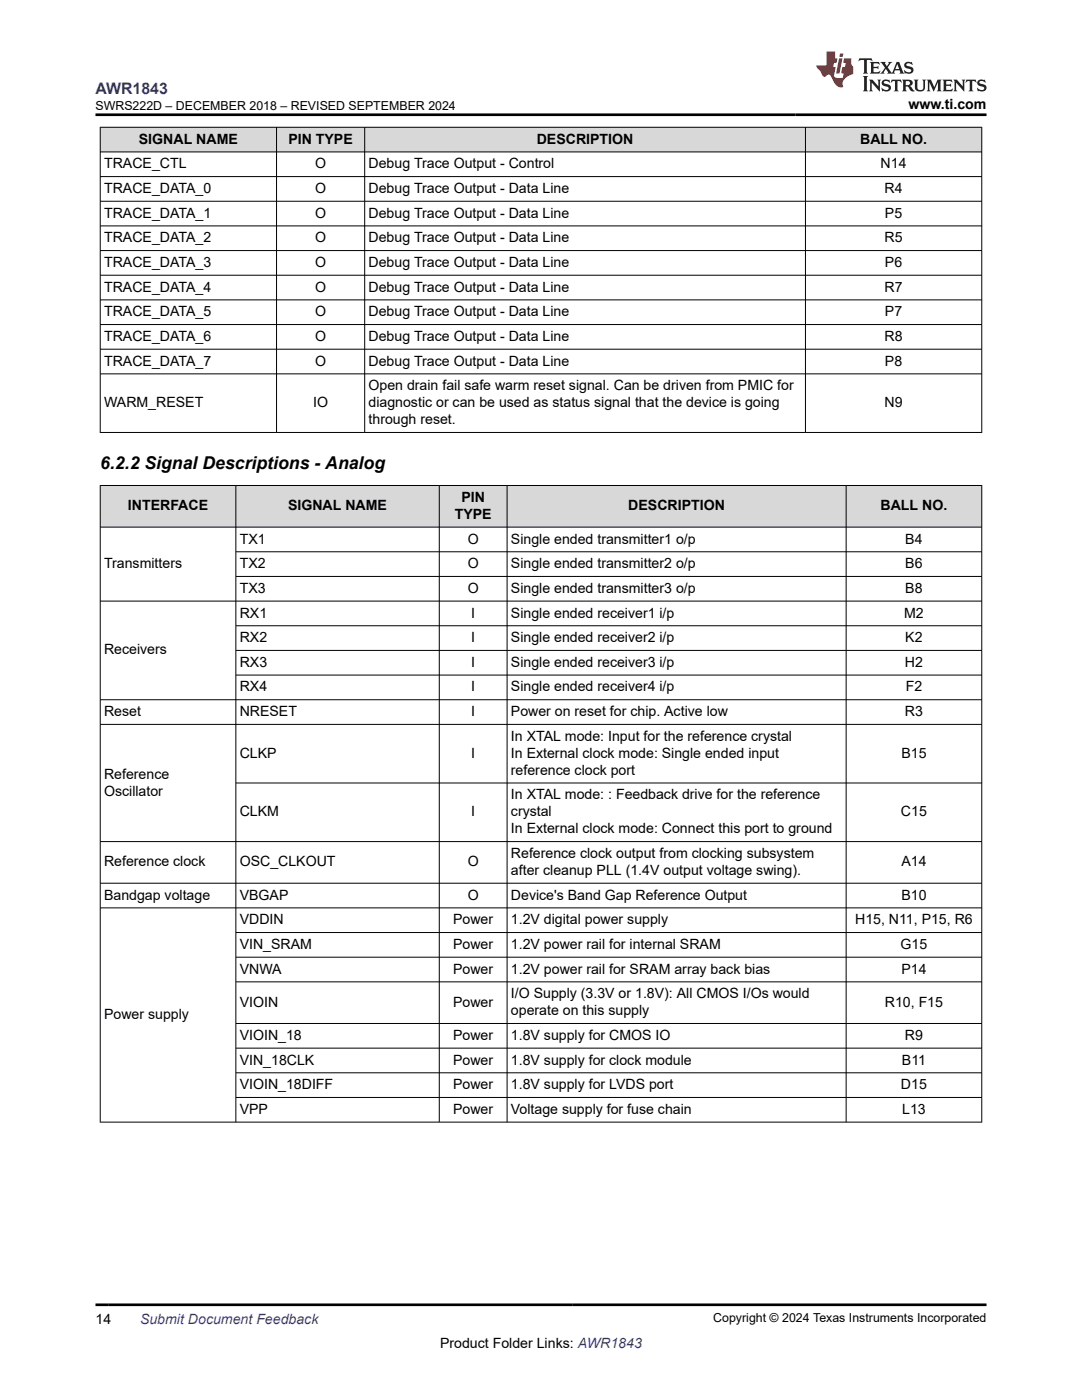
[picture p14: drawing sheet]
<svg xmlns="http://www.w3.org/2000/svg" width="216mm" height="279mm" viewBox="0 0 216 279" stroke-linecap="round" stroke-linejoin="round" font-family="sans-serif">
<defs><g id="words">
<text font-size="3.5" x="20" y="93.7">6.2.2 Signal Descriptions - Analog</text>
<text font-size="3.2" fill="#00f" x="19" y="18.7">AWR1843</text>
<g font-size="2.8">
<text x="181.3" y="21.8">www.ti.com</text>
<text x="27.7" y="28.7">SIGNAL NAME</text>
<text x="57.5" y="28.7">PIN TYPE</text>
<text x="107.1" y="28.7">DESCRIPTION</text>
<text x="171.6" y="28.7">BALL NO.</text>
<text x="20.8" y="33.6">TRACE_CTL</text>
<text x="62.9" y="33.6">O</text>
<text x="73.5" y="33.6">Debug Trace Output - Control</text>
<text x="175.7" y="33.6">N14</text>
<text x="20.8" y="38.5">TRACE_DATA_0</text>
<text x="62.9" y="38.5">O</text>
<text x="73.5" y="38.5">Debug Trace Output - Data Line</text>
<text x="176.5" y="38.5">R4</text>
<text x="20.8" y="43.4">TRACE_DATA_1</text>
<text x="62.9" y="43.4">O</text>
<text x="73.5" y="43.4">Debug Trace Output - Data Line</text>
<text x="176.6" y="43.4">P5</text>
<text x="20.8" y="48.4">TRACE_DATA_2</text>
<text x="20.8" y="53.3">TRACE_DATA_3</text>
<text x="62.9" y="48.4">O</text>
<text x="62.9" y="53.3">O</text>
<text x="73.5" y="48.4">Debug Trace Output - Data Line</text>
<text x="73.5" y="53.3">Debug Trace Output - Data Line</text>
<text x="176.5" y="48.4">R5</text>
<text x="176.6" y="53.3">P6</text>
<text x="20.8" y="58.2">TRACE_DATA_4</text>
<text x="62.9" y="58.2">O</text>
<text x="73.5" y="58.2">Debug Trace Output - Data Line</text>
<text x="176.5" y="58.2">R7</text>
<text x="20.8" y="63.1">TRACE_DATA_5</text>
<text x="62.9" y="63.1">O</text>
<text x="73.5" y="63.1">Debug Trace Output - Data Line</text>
<text x="176.6" y="63.1">P7</text>
<text x="20.8" y="68">TRACE_DATA_6</text>
<text x="62.9" y="68">O</text>
<text x="73.5" y="68">Debug Trace Output - Data Line</text>
<text x="176.5" y="68">R8</text>
<text x="20.8" y="73">TRACE_DATA_7</text>
<text x="62.9" y="73">O</text>
<text x="73.5" y="73">Debug Trace Output - Data Line</text>
<text x="73.5" y="77.9">Open drain fail safe warm reset signal. Can be driven from PMIC for</text>
<text x="176.6" y="73">P8</text>
<text x="20.8" y="81.3">WARM_RESET</text>
<text x="62.5" y="81.3">IO</text>
<text x="73.5" y="81.3">diagnostic or can be used as status signal that the device is going</text>
<text x="176.5" y="81.3">N9</text>
<text x="73.5" y="84.7">through reset.</text>
<text x="25.5" y="101.9">INTERFACE</text>
<text x="57.5" y="101.9">SIGNAL NAME</text>
<text x="92.1" y="100.2">PIN</text>
<text x="125.4" y="101.9">DESCRIPTION</text>
<text x="175.7" y="101.9">BALL NO.</text>
<text x="90.7" y="103.6">TYPE</text>
<text x="20.8" y="113.4">Transmitters</text>
<text x="47.8" y="108.5">TX1</text>
<text x="47.8" y="113.4">TX2</text>
<text x="93.3" y="108.5">O</text>
<text x="93.3" y="113.4">O</text>
<text x="102" y="108.5">Single ended transmitter1 o/p</text>
<text x="102" y="113.4">Single ended transmitter2 o/p</text>
<text x="180.6" y="108.5">B4</text>
<text x="180.6" y="113.4">B6</text>
<text x="47.8" y="118.3">TX3</text>
<text x="93.3" y="118.3">O</text>
<text x="102" y="118.3">Single ended transmitter3 o/p</text>
<text x="180.6" y="118.3">B8</text>
<text x="47.8" y="123.2">RX1</text>
<text x="94" y="123.2">I</text>
<text x="102" y="123.2">Single ended receiver1 i/p</text>
<text x="180.4" y="123.2">M2</text>
<text x="20.8" y="130.6">Receivers</text>
<text x="47.8" y="128.2">RX2</text>
<text x="94" y="128.2">I</text>
<text x="102" y="128.2">Single ended receiver2 i/p</text>
<text x="180.6" y="128.2">K2</text>
<text x="47.8" y="133.1">RX3</text>
<text x="47.8" y="138">RX4</text>
<text x="94" y="133.1">I</text>
<text x="94" y="138">I</text>
<text x="102" y="133.1">Single ended receiver3 i/p</text>
<text x="102" y="138">Single ended receiver4 i/p</text>
<text x="180.6" y="133.1">H2</text>
<text x="180.7" y="138">F2</text>
<text x="20.8" y="142.9">Reset</text>
<text x="47.8" y="142.9">NRESET</text>
<text x="94" y="142.9">I</text>
<text x="102" y="142.9">Power on reset for chip. Active low</text>
<text x="180.6" y="142.9">R3</text>
<text x="102" y="147.8">In XTAL mode: Input for the reference crystal</text>
<text x="20.8" y="155.4">Reference</text>
<text x="47.8" y="151.2">CLKP</text>
<text x="94" y="151.2">I</text>
<text x="102" y="151.2">In External clock mode: Single ended input</text>
<text x="102" y="154.6">reference clock port</text>
<text x="179.9" y="151.2">B15</text>
<text x="20.8" y="158.8">Oscillator</text>
<text x="102" y="159.5">In XTAL mode: : Feedback drive for the reference</text>
<text x="47.8" y="162.9">CLKM</text>
<text x="94" y="162.9">I</text>
<text x="102" y="162.9">crystal</text>
<text x="102" y="166.3">In External clock mode: Connect this port to ground</text>
<text x="179.8" y="162.9">C15</text>
<text x="20.8" y="172.9">Reference clock</text>
<text x="47.8" y="172.9">OSC_CLKOUT</text>
<text x="93.3" y="172.9">O</text>
<text x="102" y="171.2">Reference clock output from clocking subsystem</text>
<text x="179.9" y="172.9">A14</text>
<text x="20.8" y="179.5">Bandgap voltage</text>
<text x="47.8" y="179.5">VBGAP</text>
<text x="93.3" y="179.5">O</text>
<text x="102" y="174.6">after cleanup PLL (1.4V output voltage swing).</text>
<text x="102" y="179.5">Device's Band Gap Reference Output</text>
<text x="179.9" y="179.5">B10</text>
<text x="47.8" y="184.5">VDDIN</text>
<text x="90.4" y="184.5">Power</text>
<text x="102" y="184.5">1.2V digital power supply</text>
<text x="170.6" y="184.5">H15, N11, P15, R6</text>
<text x="47.8" y="189.4">VIN_SRAM</text>
<text x="90.4" y="189.4">Power</text>
<text x="102" y="189.4">1.2V power rail for internal SRAM</text>
<text x="179.7" y="189.4">G15</text>
<text x="47.8" y="194.3">VNWA</text>
<text x="90.4" y="194.3">Power</text>
<text x="102" y="194.3">1.2V power rail for SRAM array back bias</text>
<text x="179.9" y="194.3">P14</text>
<text x="20.8" y="203.4">Power supply</text>
<text x="47.8" y="200.9">VIOIN</text>
<text x="90.4" y="200.9">Power</text>
<text x="102" y="199.2">I/O Supply (3.3V or 1.8V): All CMOS I/Os would</text>
<text x="102" y="202.6">operate on this supply</text>
<text x="176.6" y="200.9">R10, F15</text>
<text x="47.8" y="207.5">VIOIN_18</text>
<text x="90.4" y="207.5">Power</text>
<text x="102" y="207.5">1.8V supply for CMOS IO</text>
<text x="180.6" y="207.5">R9</text>
<text x="47.8" y="212.5">VIN_18CLK</text>
<text x="90.4" y="212.5">Power</text>
<text x="102" y="212.5">1.8V supply for clock module</text>
<text x="180" y="212.5">B11</text>
<text x="47.8" y="217.4">VIOIN_18DIFF</text>
<text x="90.4" y="217.4">Power</text>
<text x="102" y="217.4">1.8V supply for LVDS port</text>
<text x="179.8" y="217.4">D15</text>
<text x="47.8" y="222.3">VPP</text>
<text x="90.4" y="222.3">Power</text>
<text x="102" y="222.3">Voltage supply for fuse chain</text>
<text x="180" y="222.3">L13</text>
<text x="19" y="264.2">14</text>
<text x="87.8" y="269">Product Folder Links: AWR1843</text>
</g>
<text font-size="2.8" fill="#00f" x="27.9" y="264.2">Submit Document Feedback</text>
<g font-size="2.5">
<text x="19" y="21.9">SWRS222D – DECEMBER 2018 – REVISED SEPTEMBER 2024</text>
<text x="142.3" y="263.9">Copyright © 2024 Texas Instruments Incorporated</text>
</g>
</g></defs>
<g fill="#d8d8d8">
<path d="M20 25.4h175.9v4.9h-175.9z" fill-rule="evenodd"/>
<path d="M20.1 25.5h35v4.8h-35z" fill-rule="evenodd"/>
<path d="M55.2 25.5h17.5v4.8h-17.5z" fill-rule="evenodd"/>
<path d="M72.8 25.5h87.9v4.8h-87.9z" fill-rule="evenodd"/>
<path d="M160.8 25.5h35v4.8h-35z" fill-rule="evenodd"/>
</g>
<g fill="none" stroke="#000" stroke-width=".2">
<path d="M19.9 25.4h176.1M19.9 30.3h176.1M19.9 35.2h176.1M20 25.3v61.1M55.2 25.3v61.1M72.8 25.3v61.1M160.7 25.3v61.1M195.9 25.3v61.1M19.9 40.2h176.1M19.9 45.1h176.1M19.9 50h176.1M19.9 54.9h176.1"/>
<path d="M19.9 59.8h176.1M19.9 64.8h176.1M19.9 69.7h176.1M19.9 74.6h176.1M19.9 86.3h176.1"/>
</g>
<g fill="#d8d8d8">
<path d="M20 96.9h175.9v8.3h-175.9z" fill-rule="evenodd"/>
<path d="M20.1 97h26.9v8.1h-26.9z" fill-rule="evenodd"/>
<path d="M47.1 97h40.5v8.1h-40.5z" fill-rule="evenodd"/>
<path d="M87.7 97h13.4v8.1h-13.4z" fill-rule="evenodd"/>
<path d="M101.2 97h67.6v8.1h-67.6z" fill-rule="evenodd"/>
<path d="M168.9 97h26.9v8.1h-26.9z" fill-rule="evenodd"/>
</g>
<g fill="none" stroke="#000" stroke-width=".2">
<path d="M19.9 96.9h176.1M20 96.8v127.2M47.1 96.8v127.2M87.7 96.8v127.2M101.2 96.8v127.2M168.8 96.8v127.2M195.9 96.8v127.2M19.9 105.2h176.1M19.9 120h176.1M47.1 110.1h148.9M47.1 115h148.9M19.9 139.6h176.1"/>
<path d="M47.1 124.9h148.9M47.1 129.8h148.9M47.1 134.7h148.9M19.9 144.6h176.1M47.1 156.3h148.9M19.9 176.3h176.1M196 168h-176.1M19.9 181.2h176.1M47.1 186.1h148.9M47.1 191h148.9M47.1 196h148.9M47.1 204.3h148.9"/>
<path d="M47.1 209.2h148.9M47.1 214.1h148.9M47.1 219h148.9M19.9 223.9h176.1"/>
</g>
<path d="M171.5 11.6l-.2 .6 .5-.2h.6v.1v2.2l-.2 .4h1l-.2-.4v-2.2v-.1h.5l.6 .2-.2-.6zM173.6 12.4l.2 .3v1.6l-.2 .4h1.9l.1-.6a1.08 1.08 0 0 1-1.3 .2v-.7h.6l.4 .2v-.7l-.4 .2h-.6v-.5l.2-.2a1 1 0 0 1 1 .3l-.1-.5zM175.7 12.4l.9 1.1-1 1.2h.9l-.2-.2 .5-.8 .4 .8-.2 .2h1.6l-.2-.2 .2-.5h.9l.1 .5-.1 .2h.9l-.2-.4-.8-1.9h-.5l-.9 2.1-.9-1.1 .9-1h-.8l.2 .2-.4 .6-.4-.6 .2-.2zM179 12.8l.4 1h-.7zM180.7 12.5a.65 .65 0 0 0-.2 .7 .65 .65 0 0 0 .6 .5l.6 .1 .1 .3a.79 .79 0 0 1-.7 .4 .79 .79 0 0 1-.7-.5l.1 .7 .2-.1a.93 .93 0 0 0 1.1 0 .93 .93 0 0 0 .4-.9 1.46 1.46 0 0 0-1.2-.6l-.1-.3a1.09 1.09 0 0 1 1.2 .2l-.2-.6-.1 .1-.5-.2zM172.2 15.2l.2 .4v2.2l-.2 .4h1l-.2-.4v-2.2l.2-.4zM173.4 15.9l.2 .4v1.5l-.2 .4h.8l-.3-.4 .1-1.3 1.6 1.8v-2l.2-.4h-.7l.1 .2 .1 1.1-1.2-1.3zM176.2 16a.65 .65 0 0 0-.2 .8 .65 .65 0 0 0 .6 .4l.6 .2 .1 .2a.79 .79 0 0 1-.7 .4 .79 .79 0 0 1-.7-.5l.1 .7 .2-.1a.93 .93 0 0 0 1.1 .1 .93 .93 0 0 0 .4-1 1.46 1.46 0 0 0-1.2-.5l-.1-.4a1.09 1.09 0 0 1 1.2 .2l-.1-.6-.2 .1-.5-.1zM177.9 15.9l-.1 .6a.63 .63 0 0 1 .8-.3v1.6l-.3 .4h1l-.2-.4v-1.6a.66 .66 0 0 1 .8 .3l-.1-.6zM180 15.9l.2 .4v1.5l-.2 .4h1l-.2-.2-.1-.7h.5l.1 .2a.79 .79 0 0 0 1.2 .6l-1-.9a.61 .61 0 0 0 .6-.6 .61 .61 0 0 0-.5-.7zM180.8 16.2h.1a.47 .47 0 0 1 .5 .1 .47 .47 0 0 1 .1 .5l-.1 .1-.7 .1zM182.3 15.9l.2 .2a2.27 2.27 0 0 0 .4 2 1.04 1.04 0 0 0 1.7-.7v-1.3l.2-.2h-.8l.2 .4v1.1a.6 .6 0 0 1-.6 .6 .6 .6 0 0 1-.6-.6v-1.1l.3-.4zM184.9 15.9l.2 .4v1.5l-.2 .4h.8l-.3-.4v-1.4l.9 1.9 .9-1.9v1.4l-.3 .4h1l-.2-.4v-1.5l.2-.4h-.8l-.7 1.5-.6-1.5zM188.1 15.9l.2 .4v1.5l-.2 .4h1.9l.1-.6a1.09 1.09 0 0 1-1.3 .2v-.7h.6l.4 .2v-.6l-.4 .2h-.6v-.6l.2-.1a1.01 1.01 0 0 1 1 .3l-.1-.6zM190.2 15.9l.3 .4v1.5l-.3 .4h.8l-.2-.4v-1.3l1.6 1.8v-2l.2-.4h-.7l.2 .2v1.1l-1.2-1.3zM192.8 15.9l-.1 .6a.63 .63 0 0 1 .8-.3v1.6l-.3 .4h1l-.2-.4v-1.6a.66 .66 0 0 1 .8 .3l-.1-.6zM195.2 16a.65 .65 0 0 0-.2 .8 .65 .65 0 0 0 .6 .4l.6 .2 .2 .2a.79 .79 0 0 1-.7 .4 .79 .79 0 0 1-.7-.5l.1 .7 .2-.1a.93 .93 0 0 0 1 .1 .93 .93 0 0 0 .5-1 1.46 1.46 0 0 0-1.3-.5v-.4a1.09 1.09 0 0 1 1.2 .2l-.2-.6-.2 .1-.5-.1z" fill="#231f20"/>
<path d="M164.9 10.3v2.7h-2l.1 .4 .8 1a.95 .95 0 0 0 1 .9 .59 .59 0 0 1 .5-.4 .59 .59 0 0 1 .5 .3l.4 .8a1.59 1.59 0 0 0 2.1 1.4 1.61 1.61 0 0 1 1-2.3l1-.3-.1-1.5a1.59 1.59 0 0 1-.3-1.7h-1.5l-.2 .9h.6l-.2 .9h-.5l-.2 .9v.3l.4 .1-.1 .9h-.7a.73 .73 0 0 1-1-.7l.3-1.5h-.5l.1-.9h.5l.2-.9h-.5v-1.3zM167.4 11.6l-.6 3.1h.7l.6-3.1zM167.6 10.7l-.1 .6h.7l.1-.6z" fill="#ed1c24"/>
<path d="M19 22.9h177.8M19 260.4h177.8" fill="none" stroke="#000" stroke-width=".53"/>
<use href="#words"/>
</svg>
